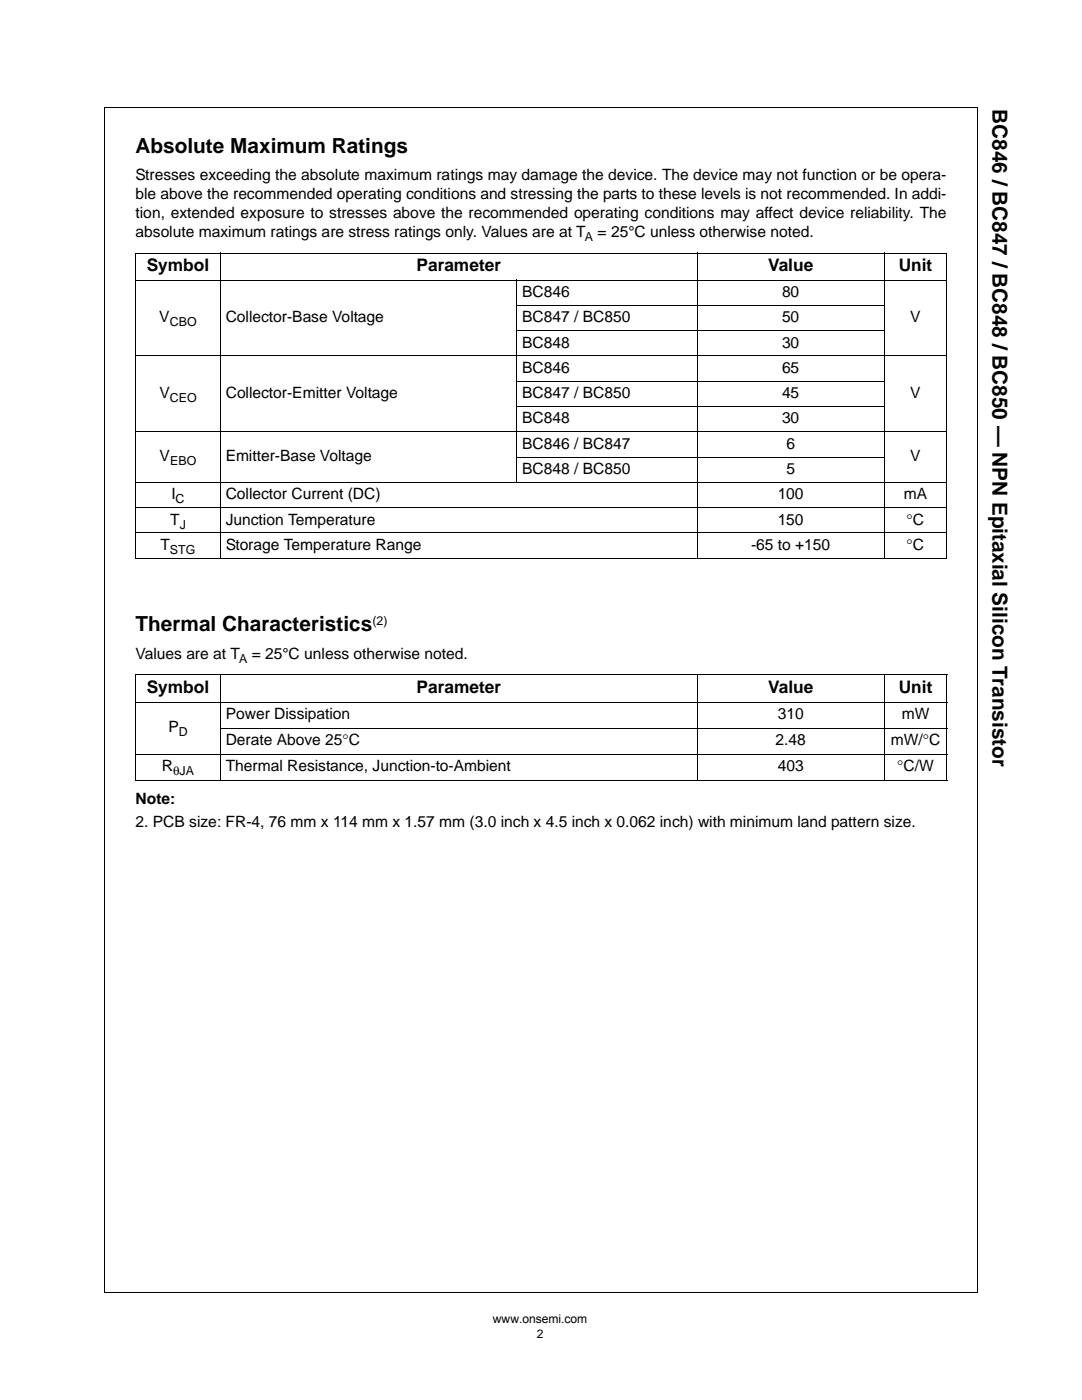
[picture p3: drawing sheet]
<svg xmlns="http://www.w3.org/2000/svg" width="216mm" height="279mm" viewBox="0 0 216 279" stroke-linecap="round" stroke-linejoin="round" font-family="sans-serif">
<defs><g id="words">
<g font-size="4.1">
<text x="198" y="21.8" transform="rotate(90 198 21.8)">BC846 / BC847 / BC848 / BC850 — NPN Epitaxial Silicon Transistor</text>
<text x="27.1" y="30.4">Absolute Maximum Ratings</text>
<text x="27.1" y="125.9">Thermal Characteristics</text>
</g>
<g font-size="3.5">
<text x="29.3" y="54.1">Symbol</text>
<text x="83.1" y="54.1">Parameter</text>
<text x="153.3" y="54.1">Value</text>
<text x="179.3" y="54.1">Unit</text>
<text x="29.3" y="138.3">Symbol</text>
<text x="83.1" y="138.3">Parameter</text>
<text x="153.3" y="138.3">Value</text>
<text x="179.3" y="138.3">Unit</text>
</g>
<g font-size="3.1">
<text x="27.1" y="36">Stresses exceeding the absolute maximum ratings may damage the device. The device may not function or be opera-</text>
<text x="27.1" y="39.8">ble above the recommended operating conditions and stressing the parts to these levels is not recommended. In addi-</text>
<text x="27.1" y="43.6">tion, extended exposure to stresses above the recommended operating conditions may affect device reliability. The</text>
<text x="27.1" y="47.4">absolute maximum ratings are stress ratings only. Values are at T</text>
<text x="119.3" y="47.4">= 25°C unless otherwise noted.</text>
<text x="104.2" y="59.3">BC846</text>
<text x="156" y="59.3">80</text>
<text x="31.8" y="64.3">V</text>
<text x="45" y="64.3">Collector-Base Voltage</text>
<text x="104.2" y="64.3">BC847 / BC850</text>
<text x="156" y="64.3">50</text>
<text x="181.6" y="64.3">V</text>
<text x="104.2" y="69.4">BC848</text>
<text x="156" y="69.4">30</text>
<text x="104.2" y="74.4">BC846</text>
<text x="156" y="74.4">65</text>
<text x="31.8" y="79.5">V</text>
<text x="45" y="79.5">Collector-Emitter Voltage</text>
<text x="104.2" y="79.5">BC847 / BC850</text>
<text x="156" y="79.5">45</text>
<text x="181.6" y="79.5">V</text>
<text x="104.2" y="84.5">BC848</text>
<text x="104.2" y="89.6">BC846 / BC847</text>
<text x="156" y="84.5">30</text>
<text x="156.9" y="89.6">6</text>
<text x="31.9" y="92.1">V</text>
<text x="45" y="92.1">Emitter-Base Voltage</text>
<text x="104.2" y="94.6">BC848 / BC850</text>
<text x="156.9" y="94.6">5</text>
<text x="181.6" y="92.1">V</text>
<text x="34.2" y="99.7">I</text>
<text x="45" y="99.7">Collector Current (DC)</text>
<text x="155.2" y="99.7">100</text>
<text x="180.3" y="99.7">mA</text>
<text x="34" y="104.7">T</text>
<text x="45" y="104.7">Junction Temperature</text>
<text x="155.2" y="104.7">150</text>
<text x="180.9" y="104.7">°C</text>
<text x="32" y="109.7">T</text>
<text x="45" y="109.7">Storage Temperature Range</text>
<text x="149.9" y="109.7">-65 to +150</text>
<text x="180.9" y="109.7">°C</text>
<text x="27.1" y="131.5">Values are at T</text>
<text x="50.2" y="131.5">= 25°C unless otherwise noted.</text>
<text x="45" y="143.6">Power Dissipation</text>
<text x="155.2" y="143.6">310</text>
<text x="180" y="143.6">mW</text>
<text x="33.6" y="146.2">P</text>
<text x="45" y="148.8">Derate Above 25°C</text>
<text x="154.8" y="148.8">2.48</text>
<text x="177.8" y="148.8">mW/°C</text>
<text x="32.3" y="153.9">R</text>
<text x="45" y="153.9">Thermal Resistance, Junction-to-Ambient</text>
<text x="155.2" y="153.9">403</text>
<text x="179" y="153.9">°C/W</text>
<text x="27.1" y="160.5">Note:</text>
<text x="27.1" y="165">2. PCB size: FR-4, 76 mm x 114 mm x 1.57 mm (3.0 inch x 4.5 inch x 0.062 inch) with minimum land pattern size.</text>
</g>
<g font-size="2.5">
<text x="116.7" y="48.2">A</text>
<text x="33.9" y="65.1">CBO</text>
<text x="33.9" y="80.2">CEO</text>
<text x="33.9" y="92.9">EBO</text>
<text x="35.1" y="100.4">C</text>
<text x="35.9" y="105.5">J</text>
<text x="33.9" y="110.5">STG</text>
<text x="74.3" y="124.7">(2)</text>
<text x="47.7" y="132.2">A</text>
<text x="35.7" y="146.9">D</text>
<text x="34.5" y="154.7">θJA</text>
</g>
<g font-size="2.4">
<text x="98.4" y="264.1">www.onsemi.com</text>
<text x="107.1" y="267.1">2</text>
</g>
</g></defs>
<path d="M20.8 21.4v236.5M20.8 21.5h174.4M195.1 21.5v236.5M20.7 257.9h174.4" fill="none" stroke="#000" stroke-width=".2"/>
<path d="M26.8 53.6h162.3v170.3h-162.3z" fill="#fff"/>
<g fill="none" stroke="#000" stroke-width=".2">
<path d="M27 50.5h162M27 55.9h162M27.1 50.6v60.7M44 50.4v61.1M103.1 55.8v40.6M139.1 50.4v61.1M176.4 50.4v61.1M188.9 50.6v60.7M27 71h162M103.1 60.9h73.4M103.1 66h73.4M103.1 76.1h73.4"/>
<path d="M27 86.2h162M27 96.3h162M103.1 81.1h73.4M103.1 91.2h73.4M27 101.3h162M27 106.4h162M27 111.4h162M27 134.6h162M27.1 134.7v20.9M44 134.5v21.3M139.1 134.5v21.3M176.5 134.5v21.3"/>
<path d="M188.9 134.7v20.9M27 140.1h162M27 150.5h162M27 155.7h162M43.9 145.3h145.1"/>
</g>
<use href="#words"/>
</svg>
